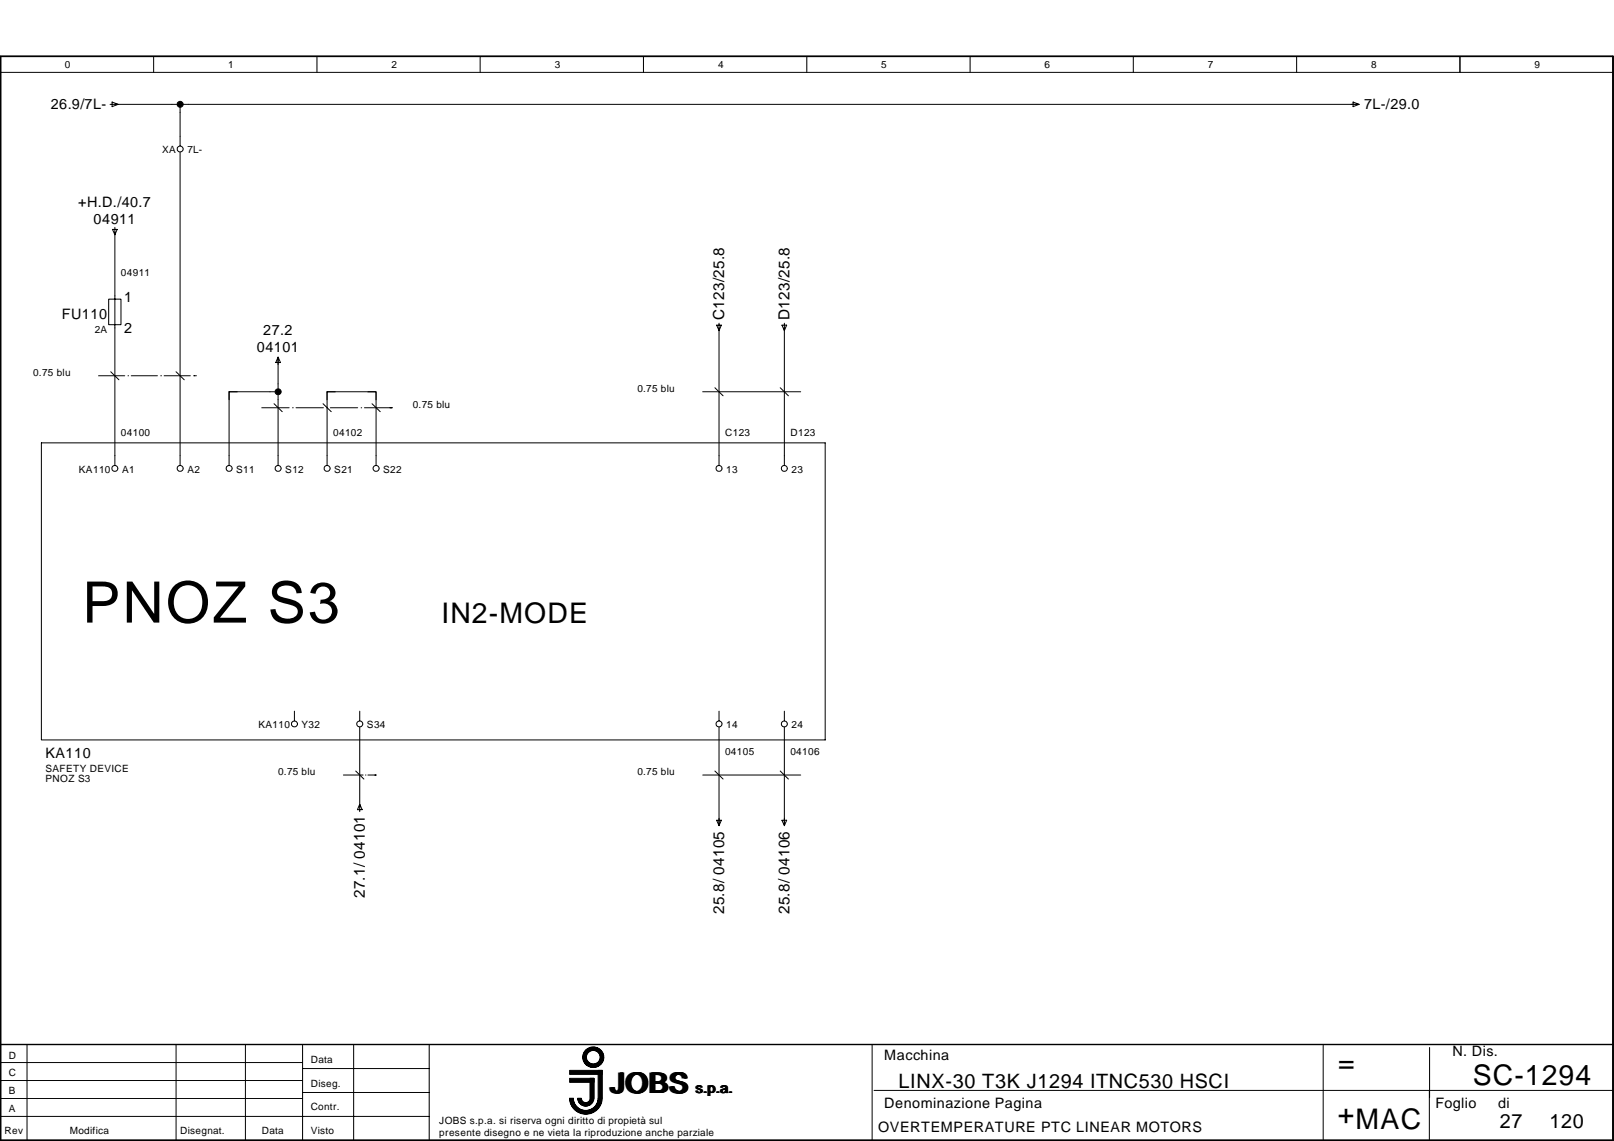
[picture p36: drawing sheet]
<svg xmlns="http://www.w3.org/2000/svg" width="297mm" height="210mm" viewBox="0 0 297 210" stroke-linecap="round" stroke-linejoin="round" font-family="sans-serif">
<defs><g id="words">
<text font-size="10.5" x="15.1" y="114.5">PNOZ S3</text>
<g font-size="5.2">
<text x="81.2" y="114.5">IN2-MODE</text>
<text x="246.3" y="197.2">=</text>
<text x="112.5" y="201">JOBS</text>
<text x="271.1" y="199.6">SC-1294</text>
<text x="246.2" y="206.7">+MAC</text>
</g>
<g font-size="3.6">
<text x="165.4" y="200.2">LINX-30 T3K J1294 ITNC530 HSCI</text>
<text x="276.1" y="207.6">27</text>
<text x="285.2" y="207.6">120</text>
</g>
<g font-size="2.8">
<text x="133.3" y="58.8" transform="rotate(-90 133.3 58.8)">C123/25.8</text>
<text x="145.3" y="58.8" transform="rotate(-90 145.3 58.8)">D123/25.8</text>
<text x="67.2" y="165.2" transform="rotate(-90 67.2 165.2)">27.1/ 04101</text>
<text x="133.3" y="168.1" transform="rotate(-90 133.3 168.1)">25.8/ 04105</text>
<text x="145.3" y="168.1" transform="rotate(-90 145.3 168.1)">25.8/ 04106</text>
</g>
<g font-size="2.6">
<text x="9.3" y="20.1">26.9/7L-</text>
<text x="251" y="20.1">7L-/29.0</text>
<text x="14.4" y="38.1">+H.D./40.7</text>
<text x="17.2" y="41.2">04911</text>
<text x="11.4" y="58.7">FU110</text>
<text x="22.8" y="55.5">1</text>
<text x="22.8" y="61.2">2</text>
<text x="47.3" y="64.7">04101</text>
<text x="48.4" y="61.6">27.2</text>
<text x="8.4" y="139.4">KA110</text>
<text x="162.7" y="195.1">Macchina</text>
<text x="267.3" y="194.3">N. Dis.</text>
<text x="128.1" y="201">s.p.a.</text>
<text x="162.7" y="203.9">Denominazione Pagina</text>
<text x="264.2" y="203.9">Foglio</text>
<text x="275.7" y="203.9">di</text>
<text x="161.6" y="208.3">OVERTEMPERATURE PTC LINEAR MOTORS</text>
</g>
<g font-size="1.8">
<text x="12" y="12.6">0</text>
<text x="42" y="12.6">1</text>
<text x="72" y="12.6">2</text>
<text x="102.1" y="12.6">3</text>
<text x="132.2" y="12.6">4</text>
<text x="162.2" y="12.6">5</text>
<text x="192.3" y="12.6">6</text>
<text x="222.3" y="12.6">7</text>
<text x="252.4" y="12.6">8</text>
<text x="282.4" y="12.6">9</text>
<text x="29.8" y="28.2">XA</text>
<text x="34.5" y="28.2">7L-</text>
<text x="22.3" y="50.8">04911</text>
<text x="17.4" y="61.2">2A</text>
<text x="6.1" y="69.1">0.75 blu</text>
<text x="76" y="75">0.75 blu</text>
<text x="117.3" y="72.1">0.75 blu</text>
<text x="22.3" y="80.2">04100</text>
<text x="61.3" y="80.2">04102</text>
<text x="133.5" y="80.2">C123</text>
<text x="145.5" y="80.2">D123</text>
<text x="14.5" y="87">KA110</text>
<text x="22.5" y="87">A1</text>
<text x="34.5" y="87">A2</text>
<text x="43.5" y="87">S11</text>
<text x="52.5" y="87">S12</text>
<text x="61.5" y="87">S21</text>
<text x="70.5" y="87">S22</text>
<text x="133.6" y="87">13</text>
<text x="145.7" y="87">23</text>
<text x="47.6" y="134">KA110</text>
<text x="55.5" y="134">Y32</text>
<text x="67.5" y="134">S34</text>
<text x="133.6" y="134">14</text>
<text x="145.7" y="134">24</text>
<text x="8.4" y="142">SAFETY DEVICE</text>
<text x="8.4" y="143.8">PNOZ S3</text>
<text x="51.2" y="142.6">0.75 blu</text>
<text x="117.3" y="142.6">0.75 blu</text>
<text x="133.5" y="138.9">04105</text>
<text x="145.5" y="138.9">04106</text>
<text x="1.6" y="194.7">D</text>
<text x="57.2" y="195.5">Data</text>
<text x="1.6" y="201.3">B</text>
<text x="1.6" y="198">C</text>
<text x="57.2" y="199.9">Diseg.</text>
<text x=".8" y="208.7">Rev</text>
<text x="1.6" y="204.6">A</text>
<text x="12.9" y="208.7">Modifica</text>
<text x="33.1" y="208.7">Disegnat.</text>
<text x="48.2" y="208.7">Data</text>
<text x="57.2" y="204.3">Contr.</text>
<text x="57.2" y="208.7">Visto</text>
<text x="80.9" y="206.8">JOBS s.p.a. si riserva ogni diritto di propietà sul</text>
<text x="80.9" y="209">presente disegno e ne vieta la riproduzione anche parziale</text>
</g>
</g></defs>
<g fill="none" stroke="#000" stroke-width=".18">
<path d="M.1 10.4h296.8v199.4h-296.8zM.1 13.3h296.8M28.3 10.4v2.9M58.3 10.4v2.9M88.4 10.4v2.9M118.4 10.4v2.9M148.5 10.4v2.9M178.5 10.4v2.9M208.6 10.4v2.9M238.6 10.4v2.9M268.7 10.4v2.9M18.1 69.1h4.9"/>
<path d="M23.6 69.1h.1M24.1 69.1h4.9M29.6 69.1h.1M30.2 69.1h4.8M35.6 69.1h.5M48.2 75h5M53.8 75h.2M54.5 75h5M60.2 75h.1M60.8 75h5M66.5 75h.1M67.1 75h5.1"/>
<path d="M129.3 72.1h18.1M7.6 81.5h144.3v54.6h-144.3zM63.2 142.6h3.6M67.3 142.6h.1M67.7 142.6h1.5M129.3 142.6h18.1M.1 198.8h55.6M.1 195.5h55.6M.1 192.2h296.8M5 192.2v17.6M32.4 192.2v17.6M45.2 192.2v17.6"/>
<path d="M55.7 192.2v17.6M55.7 196.6h23.3M65.1 192.2v17.6M79 192.2v17.6M160.5 192.2v17.6M243.5 192.2v17.6M263.1 192.7v9.2M.1 205.4h78.9M.1 202.1h55.6M55.7 201h23.3M105 202a2.85 2.85 0 0 0 2.8 2.8 2.85 2.85 0 0 0 2.9-2.8M105 202a2.77 2.77 0 0 0 2.8 2.7 2.77 2.77 0 0 0 2.8-2.7"/>
<path d="M105.1 202a2.69 2.69 0 0 0 2.7 2.7 2.69 2.69 0 0 0 2.7-2.7M105.2 202a2.63 2.63 0 0 0 2.6 2.6 2.63 2.63 0 0 0 2.6-2.6M105.3 202a2.54 2.54 0 0 0 2.5 2.5 2.54 2.54 0 0 0 2.5-2.5M105.3 202a2.47 2.47 0 0 0 2.5 2.4 2.47 2.47 0 0 0 2.5-2.4M105.4 202a2.39 2.39 0 0 0 2.4 2.4 2.39 2.39 0 0 0 2.4-2.4M106.3 202a1.49 1.49 0 0 0 1.5 1.5 1.49 1.49 0 0 0 1.5-1.5M106.4 202a1.42 1.42 0 0 0 1.4 1.4 1.42 1.42 0 0 0 1.4-1.4M106.5 202a1.34 1.34 0 0 0 1.3 1.3 1.34 1.34 0 0 0 1.4-1.3M106.5 202a1.27 1.27 0 0 0 1.3 1.3 1.27 1.27 0 0 0 1.3-1.3M106.6 202a1.19 1.19 0 0 0 1.2 1.2 1.19 1.19 0 0 0 1.2-1.2M106.7 202a1.12 1.12 0 0 0 1.1 1.1 1.12 1.12 0 0 0 1.1-1.1M106.8 202a1.04 1.04 0 0 0 1 1.1 1.04 1.04 0 0 0 1-1.1"/>
<path d="M106.8 202a.96 .96 0 0 0 1 1 .96 .96 0 0 0 1-1M106.9 202a.89 .89 0 0 0 .9 .9 .89 .89 0 0 0 .9-.9M107 202a.81 .81 0 0 0 .8 .8 .81 .81 0 0 0 .8-.8M110.1 202a2.3 2.3 0 0 1-2.3 2.3 2.3 2.3 0 0 1-2.3-2.3 2.32 2.32 0 0 0 2.3 2.3 2.32 2.32 0 0 0 2.3-2.3M110.7 202a2.94 2.94 0 0 1-2.9 2.9 2.94 2.94 0 0 1-3-2.9 3 3 0 0 0 3 3 3 3 0 0 0 3-3M160.9 200.6h136M263.1 200.6v9.2"/>
<circle cx="109.2" cy="194.5" r="1.33"/>
<circle cx="109.2" cy="194.5" r="1.48"/>
<circle cx="109.2" cy="194.5" r="1.55"/>
<circle cx="109.2" cy="194.5" r="1.85"/>
<circle cx="109.2" cy="194.5" r="1.25"/>
<circle cx="109.2" cy="194.5" r="1.78"/>
<circle cx="109.2" cy="194.5" r="1.4"/>
<circle cx="109.2" cy="194.5" r="1.63"/>
<circle cx="109.2" cy="194.5" r="1.69"/>
<circle cx="109.2" cy="194.5" r="1.92"/>
</g>
<path d="M.1 10.4h296.8v199.4h-296.8zM.1 192.2h296.8" fill="none" stroke="#000" stroke-width=".26"/>
<g fill="#000" stroke="#000" stroke-width=".18">
<path d="M104.8 196.9h6v.8h-6zM104.8 198.4h4.5v.7h-4.5zM108.6 198.4h.7v3.7h-.7zM110.1 196.9h.7v5.2h-.7z"/>
<circle cx="33.2" cy="19.2" r=".55"/>
<circle cx="51.2" cy="72.1" r=".54"/>
</g>
<g fill="none" stroke="#000" stroke-width=".19">
<path d="M20.3 19.2h229.7M20.6 18.8l1.1 .4-1.1 .4zM33.1 19.2v7.6M249 18.8l1.1 .4-1.1 .4zM33.1 28v57.6M20.7 42.2h.9l-.5 1zM21.1 41.8v17.9h-1.1v-4.7h2.3v4.7h-1.2v25.9M131.9 59.8h.9l-.5 1zM132.3 59.5v26.1M143.9 59.8h.9l-.4 1zM144.4 59.5v26.1M20.4 68.4l1.5 1.5"/>
<path d="M32.4 68.4l1.5 1.5M43.7 72.1h-1.5v1.4M50.4 74.3l1.5 1.4M51.2 72.1h-9v13.5M51.2 65.8v19.8M51.2 65.7l.4 1h-.8zM59.5 74.3l1.5 1.4M61.7 72.1h-1.5v1.4M67.7 72.1h1.5v1.4M68.5 74.3l1.5 1.4M131.6 71.3l1.5 1.5M143.6 71.3l1.5 1.5"/>
<path d="M60.2 85.6v-13.5h9v13.5M54.2 130.8v1.8M66.2 130.8v1.8M66.2 133.8v15.5M132.3 130.8v1.8M132.3 133.8v18M144.4 130.8v1.8M144.4 133.8v18M65.5 141.8l1.5 1.5M66.2 148l.5 .9h-.9zM131.6 141.8l1.5 1.5M131.9 150.9h.9l-.5 1z"/>
<path d="M143.6 141.8l1.5 1.5M143.9 150.9h.9l-.4 1z"/>
<circle cx="33.2" cy="27.4" r=".55"/>
<circle cx="21.1" cy="86.2" r=".56"/>
<circle cx="33.2" cy="86.2" r=".56"/>
<circle cx="42.2" cy="86.2" r=".56"/>
<circle cx="51.2" cy="86.2" r=".54"/>
<circle cx="60.2" cy="86.2" r=".55"/>
<circle cx="69.2" cy="86.2" r=".56"/>
<circle cx="132.3" cy="86.2" r=".56"/>
<circle cx="144.3" cy="86.2" r=".56"/>
<circle cx="54.2" cy="133.2" r=".54"/>
<circle cx="66.2" cy="133.2" r=".56"/>
<circle cx="132.3" cy="133.2" r=".56"/>
<circle cx="144.3" cy="133.2" r=".56"/>
</g>
<use href="#words"/>
</svg>
